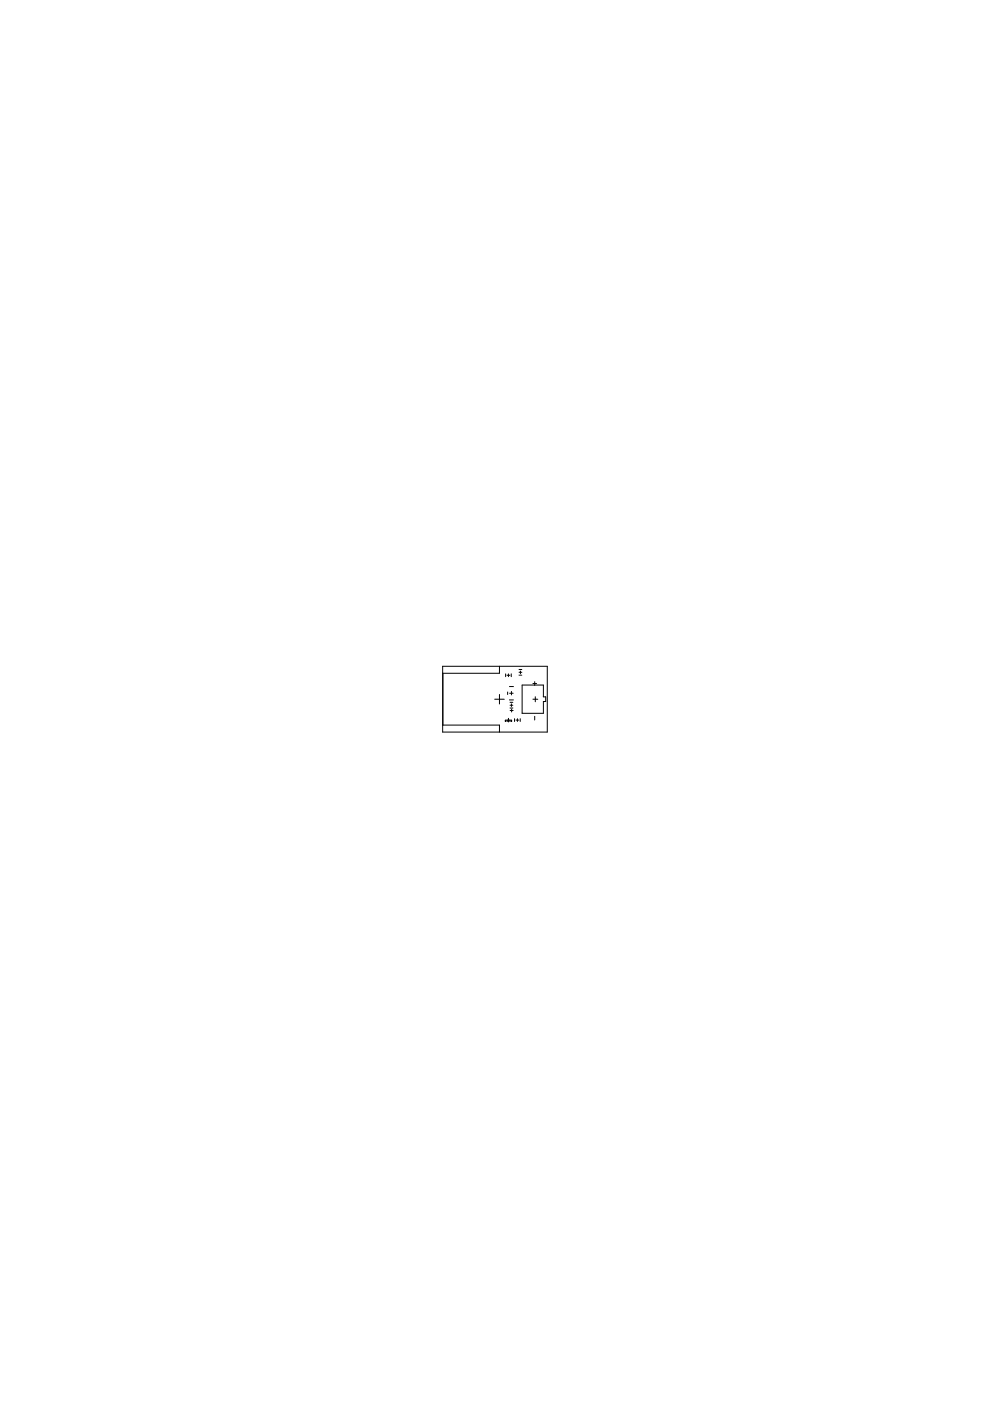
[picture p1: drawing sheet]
<svg xmlns="http://www.w3.org/2000/svg" width="210mm" height="297mm" viewBox="0 0 210 297" stroke-linecap="round" stroke-linejoin="round" font-family="sans-serif">
<g fill="none" stroke="#000" stroke-width=".21">
<path d="M93.9 141.3h22.1v13.9h-22.1zM104.9 148.3h2M105.9 141.3v1.4h-12v11h12v1.5M105.9 147.2v2.1M107.2 142.9v.6M107.4 152.7h.8M107.5 143.2h.6M107.6 146.7v.6M107.8 142.9v.6M107.8 152.3v.8M108 145.6h.9M108 148.4h.9"/>
<path d="M108.1 147h.7M108.1 148.9h.6M108.1 150.1h.6M108.1 149.5h.6M108.2 150.6h.6M108.4 142.9v.6M108.4 146.6v.7M108.4 149.2v.6M108.5 150.3v.7M109.1 152.4v.6M109.4 152.7h.6M109.7 152.4v.6"/>
<path d="M110 143.2h.6M110 141.9h.6M110 142.5h.6M110.3 152.4v.6M110.3 142.3v.5M110.7 145.2h4.5v2.5h.5v1h-.5v2.5h-4.5zM113 144.9h.8M113 148.3h1M113.4 144.5v.8M113.4 151.9v.8M113.5 147.7v1.1"/>
</g>
<path d="M107.1 152.7h.2v.3h-.2zM107.7 152.7h.2v.3h-.2zM108.3 152.7h.2v.3h-.2z" fill="#000" stroke="#000" stroke-width=".21"/>
</svg>
